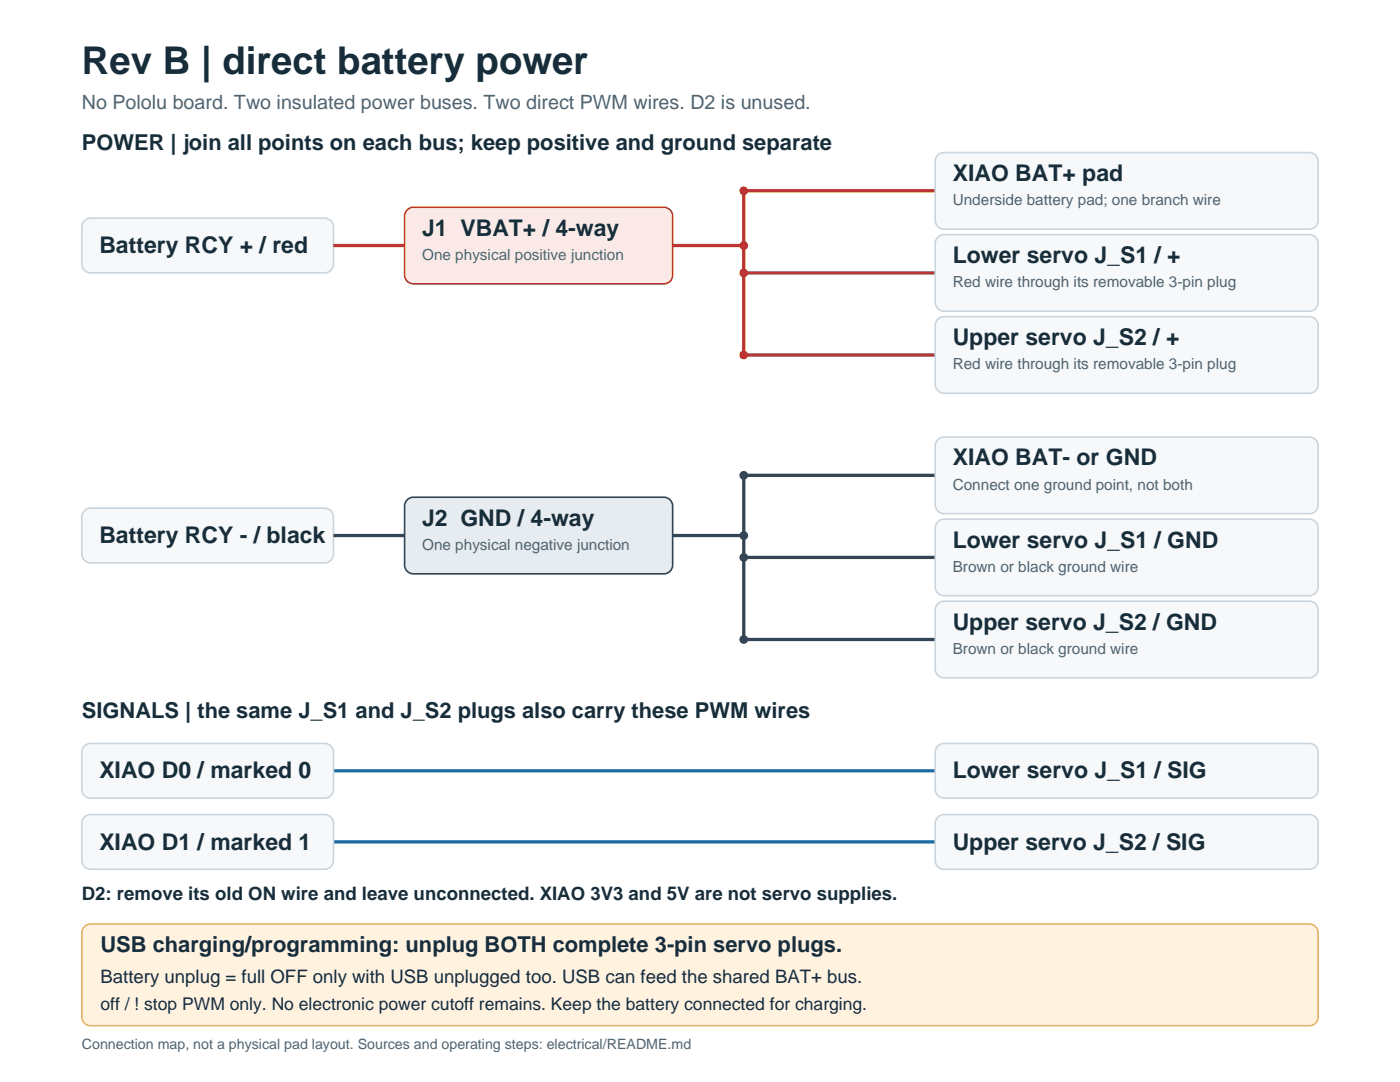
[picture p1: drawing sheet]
<svg xmlns="http://www.w3.org/2000/svg" width="279mm" height="216mm" viewBox="0 0 279 216" stroke-linecap="round" stroke-linejoin="round" font-family="sans-serif">
<defs><g id="words">
<text font-size="7.6" fill="#182d3a" x="16.3" y="14.7">Rev B | direct battery power</text>
<g font-size="4.6" fill="#182d3a">
<text x="190.1" y="36.1">XIAO BAT+ pad</text>
<text x="84.2" y="47">J1 VBAT+ / 4-way</text>
<text x="19.8" y="50.5">Battery RCY + / red</text>
<text x="190.1" y="52.5">Lower servo J_S1 / +</text>
<text x="190.1" y="68.9">Upper servo J_S2 / +</text>
<text x="190.1" y="92.9">XIAO BAT- or GND</text>
<text x="84.2" y="104.9">J2 GND / 4-way</text>
<text x="19.8" y="108.4">Battery RCY - / black</text>
<text x="190.1" y="109.3">Lower servo J_S1 / GND</text>
<text x="190.1" y="125.6">Upper servo J_S2 / GND</text>
<text x="19.8" y="155.3">XIAO D0 / marked 0</text>
<text x="190.1" y="155.3">Lower servo J_S1 / SIG</text>
<text x="19.8" y="169.5">XIAO D1 / marked 1</text>
<text x="190.1" y="169.5">Upper servo J_S2 / SIG</text>
</g>
<g font-size="4.4" fill="#182d3a">
<text x="16.3" y="30">POWER | join all points on each bus; keep positive and ground separate</text>
<text x="16.3" y="143.3">SIGNALS | the same J_S1 and J_S2 plugs also carry these PWM wires</text>
<text x="20" y="190">USB charging/programming: unplug BOTH complete 3-pin servo plugs.</text>
</g>
<text font-size="3.9" fill="#4e6472" x="16.3" y="21.7">No Pololu board. Two insulated power buses. Two direct PWM wires. D2 is unused.</text>
<g font-size="3.7" fill="#182d3a">
<text x="16.3" y="179.6">D2: remove its old ON wire and leave unconnected. XIAO 3V3 and 5V are not servo supplies.</text>
<text x="20" y="196.2">Battery unplug = full OFF only with USB unplugged too. USB can feed the shared BAT+ bus.</text>
</g>
<text font-size="3.5" fill="#182d3a" x="20" y="201.6">off / ! stop PWM only. No electronic power cutoff remains. Keep the battery connected for charging.</text>
<g font-size="3.1" fill="#4e6472">
<text x="190.1" y="40.9">Underside battery pad; one branch wire</text>
<text x="84.2" y="51.8">One physical positive junction</text>
<text x="190.1" y="57.3">Red wire through its removable 3-pin plug</text>
<text x="190.1" y="73.7">Red wire through its removable 3-pin plug</text>
<text x="190.1" y="97.7">Connect one ground point, not both</text>
<text x="84.2" y="109.7">One physical negative junction</text>
<text x="190.1" y="114.1">Brown or black ground wire</text>
<text x="190.1" y="130.4">Brown or black ground wire</text>
</g>
<text font-size="2.8" fill="#4e6472" x="16.3" y="209.3">Connection map, not a physical pad layout. Sources and operating steps: electrical/README.md</text>
</g></defs>
<path d="M16.8 44l.8-.4 .5-.1h46.7a1.75 1.75 0 0 1 1.8 1.8v7.4a1.75 1.75 0 0 1-1.8 1.8h-46.7a1.75 1.75 0 0 1-1.8-1.8v-7.4l.1-.5z" fill-rule="evenodd" fill="#f6f8fa" stroke="#cbd5dd" stroke-width=".33"/>
<path d="M66.6 49h14.1" fill="none" stroke="#be3434" stroke-width=".66" stroke-linecap="butt"/>
<path d="M81.3 41.9l.7-.5h.5h50a1.75 1.75 0 0 1 1.7 1.7v11.8a1.75 1.75 0 0 1-1.7 1.7h-50a1.75 1.75 0 0 1-1.8-1.7v-11.8l.1-.5z" fill-rule="evenodd" fill="#fbe9e8" stroke="#be3434" stroke-width=".33"/>
<path d="M186.6 38.1h-38.2v32.7M134.2 49h14.2" fill="none" stroke="#be3434" stroke-width=".66" stroke-linecap="butt"/>
<circle cx="148.4" cy="38.1" r=".87" fill="#be3434"/>
<path d="M187.2 30.9l.7-.4 .5-.1h72.9a1.75 1.75 0 0 1 1.8 1.8v11.8a1.75 1.75 0 0 1-1.8 1.7h-72.9a1.75 1.75 0 0 1-1.8-1.7v-11.8l.1-.5z" fill-rule="evenodd" fill="#f6f8fa" stroke="#cbd5dd" stroke-width=".33"/>
<path d="M148.4 54.5h38.2" fill="none" stroke="#be3434" stroke-width=".66" stroke-linecap="butt"/>
<circle cx="148.4" cy="54.5" r=".87" fill="#be3434"/>
<path d="M187.2 47.3l.7-.4 .5-.1h72.9a1.75 1.75 0 0 1 1.8 1.8v11.7a1.75 1.75 0 0 1-1.8 1.8h-72.9a1.75 1.75 0 0 1-1.8-1.8v-11.7l.1-.5z" fill-rule="evenodd" fill="#f6f8fa" stroke="#cbd5dd" stroke-width=".33"/>
<path d="M148.4 70.8h38.2" fill="none" stroke="#be3434" stroke-width=".66" stroke-linecap="butt"/>
<circle cx="148.4" cy="70.8" r=".87" fill="#be3434"/>
<path d="M187.2 63.7l.7-.4 .5-.1h72.9a1.75 1.75 0 0 1 1.8 1.7v11.8a1.75 1.75 0 0 1-1.8 1.8h-72.9a1.75 1.75 0 0 1-1.8-1.8v-11.8l.1-.4z" fill-rule="evenodd" fill="#f6f8fa" stroke="#cbd5dd" stroke-width=".33"/>
<circle cx="148.4" cy="49" r=".87" fill="#be3434"/>
<path d="M16.8 101.9l.8-.4 .5-.1h46.7a1.75 1.75 0 0 1 1.8 1.7v7.5a1.75 1.75 0 0 1-1.8 1.7h-46.7a1.75 1.75 0 0 1-1.8-1.7v-7.5l.1-.4z" fill-rule="evenodd" fill="#f6f8fa" stroke="#cbd5dd" stroke-width=".33"/>
<path d="M66.6 106.9h14.1" fill="none" stroke="#344655" stroke-width=".66" stroke-linecap="butt"/>
<path d="M81.3 99.7l.7-.4 .5-.1h50a1.75 1.75 0 0 1 1.7 1.8v11.8a1.75 1.75 0 0 1-1.7 1.7h-50a1.75 1.75 0 0 1-1.8-1.7v-11.8l.1-.5z" fill-rule="evenodd" fill="#e6ecf0" stroke="#344655" stroke-width=".33"/>
<path d="M186.6 94.8h-38.2v32.8M134.2 106.9h14.2" fill="none" stroke="#344655" stroke-width=".66" stroke-linecap="butt"/>
<circle cx="148.4" cy="94.8" r=".87" fill="#344655"/>
<path d="M187.2 87.7l.7-.4 .5-.1h72.9a1.75 1.75 0 0 1 1.8 1.8v11.7a1.75 1.75 0 0 1-1.8 1.8h-72.9a1.75 1.75 0 0 1-1.8-1.8v-11.7l.1-.5z" fill-rule="evenodd" fill="#f6f8fa" stroke="#cbd5dd" stroke-width=".33"/>
<path d="M148.4 111.2h38.2" fill="none" stroke="#344655" stroke-width=".66" stroke-linecap="butt"/>
<circle cx="148.4" cy="111.2" r=".87" fill="#344655"/>
<path d="M187.2 104.1l.7-.5h.5h72.9a1.75 1.75 0 0 1 1.8 1.7v11.8a1.75 1.75 0 0 1-1.8 1.8h-72.9a1.75 1.75 0 0 1-1.8-1.8v-11.8l.1-.4z" fill-rule="evenodd" fill="#f6f8fa" stroke="#cbd5dd" stroke-width=".33"/>
<path d="M148.4 127.6h38.2" fill="none" stroke="#344655" stroke-width=".66" stroke-linecap="butt"/>
<circle cx="148.4" cy="127.6" r=".87" fill="#344655"/>
<path d="M187.2 120.5l.7-.5h.5h72.9a1.75 1.75 0 0 1 1.8 1.7v11.8a1.75 1.75 0 0 1-1.8 1.7h-72.9a1.75 1.75 0 0 1-1.8-1.7v-11.8l.1-.5z" fill-rule="evenodd" fill="#f6f8fa" stroke="#cbd5dd" stroke-width=".33"/>
<circle cx="148.4" cy="106.9" r=".87" fill="#344655"/>
<path d="M66.6 153.8h120" fill="none" stroke="#176ca9" stroke-width=".66" stroke-linecap="butt"/>
<g fill="#f6f8fa" stroke="#cbd5dd" stroke-width=".33">
<path d="M16.8 148.9l.8-.5 .5-.1h46.7a1.75 1.75 0 0 1 1.8 1.8v7.4a1.75 1.75 0 0 1-1.8 1.8h-46.7a1.75 1.75 0 0 1-1.8-1.8v-7.4l.1-.5z" fill-rule="evenodd"/>
<path d="M187.2 148.9l.7-.5 .5-.1h72.9a1.75 1.75 0 0 1 1.8 1.8v7.4a1.75 1.75 0 0 1-1.8 1.8h-72.9a1.75 1.75 0 0 1-1.8-1.8v-7.4l.1-.5z" fill-rule="evenodd"/>
</g>
<path d="M66.6 168h120" fill="none" stroke="#176ca9" stroke-width=".66" stroke-linecap="butt"/>
<g fill="#f6f8fa" stroke="#cbd5dd" stroke-width=".33">
<path d="M16.8 163l.8-.4 .5-.1h46.7a1.75 1.75 0 0 1 1.8 1.8v7.4a1.75 1.75 0 0 1-1.8 1.8h-46.7a1.75 1.75 0 0 1-1.8-1.8v-7.4l.1-.5z" fill-rule="evenodd"/>
<path d="M187.2 163l.7-.4 .5-.1h72.9a1.75 1.75 0 0 1 1.8 1.8v7.4a1.75 1.75 0 0 1-1.8 1.8h-72.9a1.75 1.75 0 0 1-1.8-1.8v-7.4l.1-.5z" fill-rule="evenodd"/>
</g>
<path d="M16.8 184.9l.8-.5h.5h243.2a1.75 1.75 0 0 1 1.8 1.7v16.8a1.75 1.75 0 0 1-1.8 1.8h-243.2a1.75 1.75 0 0 1-1.8-1.8v-16.8l.1-.4z" fill-rule="evenodd" fill="#fff2df" stroke="#e4b568" stroke-width=".33"/>
<use href="#words"/>
</svg>
